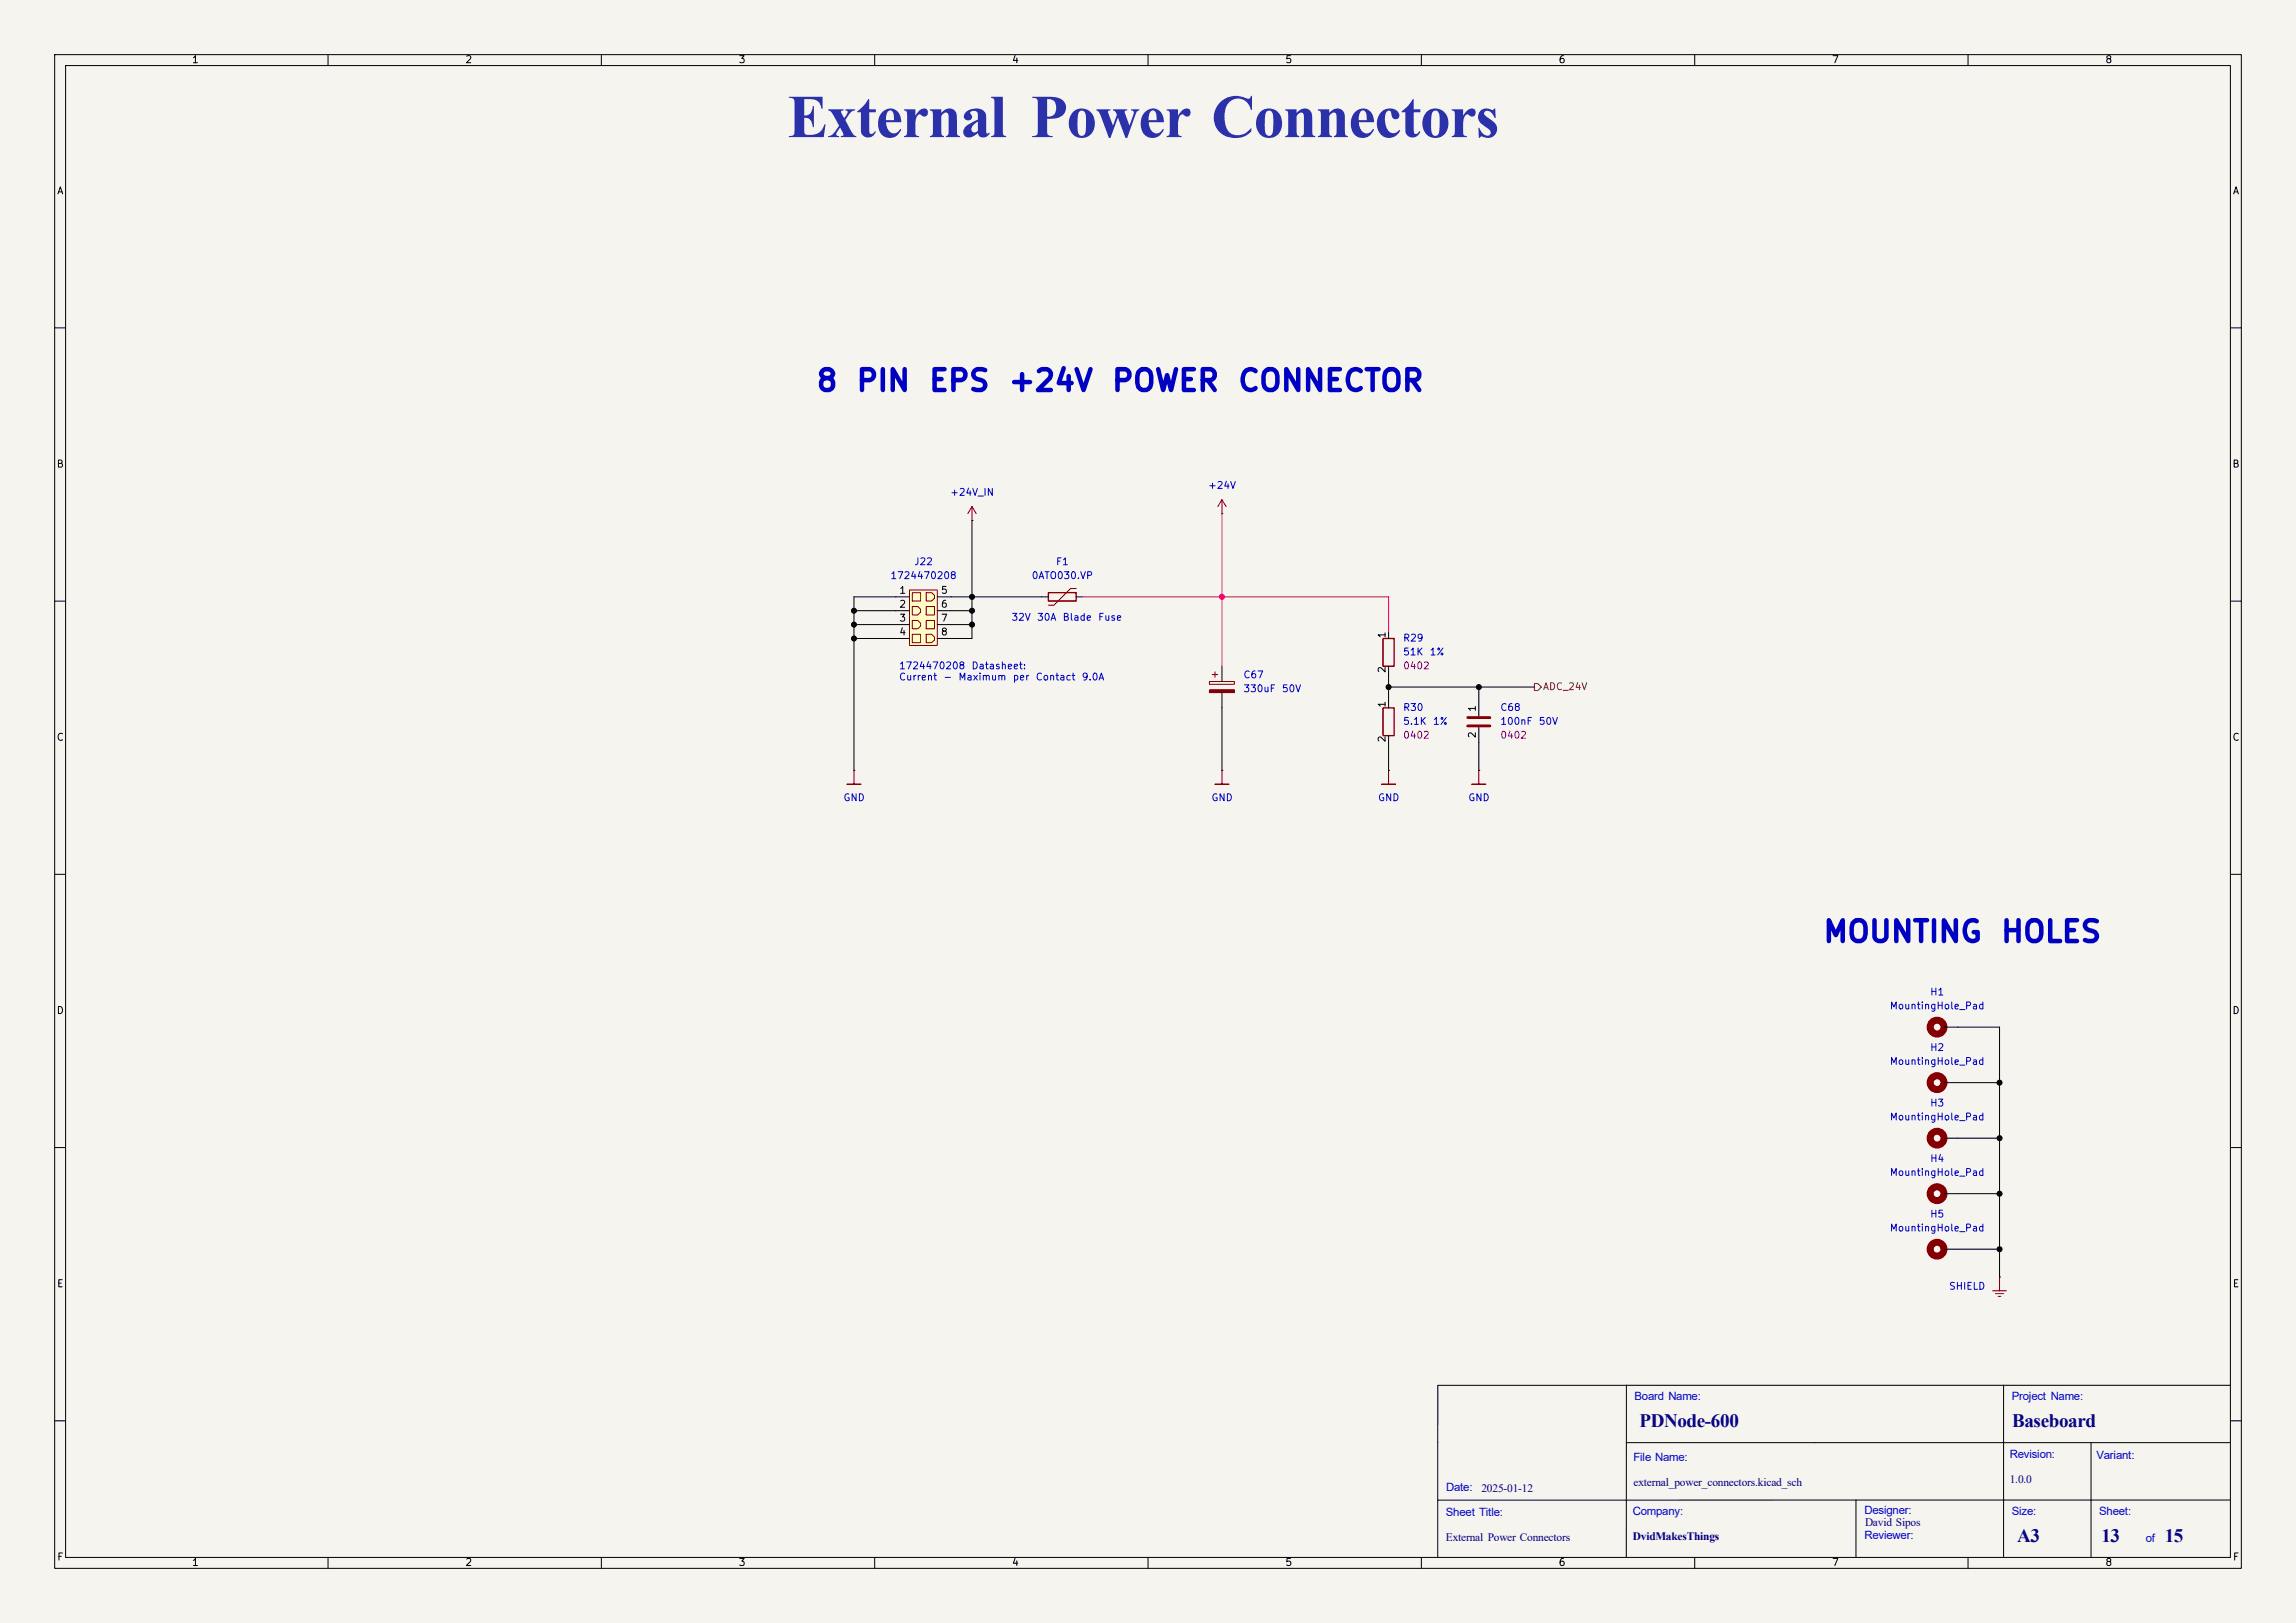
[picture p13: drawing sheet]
<svg xmlns="http://www.w3.org/2000/svg" width="420mm" height="297mm" viewBox="0 0 420 297" stroke-linecap="round" stroke-linejoin="round" font-family="sans-serif">
<defs><g id="words">
<text font-size="11.1" fill="#2b31a8" x="144.1" y="25.1">External Power Connectors</text>
<g font-size="3.8" fill="#0000c2">
<text x="149.1" y="72.5">8</text>
<text x="156.4" y="72.5">PIN</text>
<text x="169.7" y="72.5">EPS</text>
<text x="184.2" y="72.5">+24V</text>
<text x="203.1" y="72.5">POWER</text>
<text x="226.2" y="72.5">CONNECTOR</text>
<text x="333.2" y="173.4">MOUNTING</text>
<text x="365.8" y="173.4">HOLES</text>
</g>
<g font-size="3.5" fill="#00007f">
<text x="299.9" y="261.1">PDNode-600</text>
<text x="368.1" y="261.1">Baseboard</text>
<text x="369" y="282.1">A3</text>
<text x="384.4" y="282.1">13</text>
<text x="396" y="282.1">15</text>
</g>
<g font-size="2.1" fill="#00f">
<text x="299" y="256.2">Board Name:</text>
<text x="368" y="256.2">Project Name:</text>
<text x="298.8" y="267.4">File Name:</text>
<text x="367.6" y="266.9">Revision:</text>
<text x="383.5" y="267">Variant:</text>
<text x="264.5" y="272.9">Date:</text>
<text x="264.5" y="277.5">Sheet Title:</text>
<text x="298.7" y="277.3">Company:</text>
<text x="341.1" y="281.7">Reviewer:</text>
<text x="341.1" y="277">Designer:</text>
<text x="368" y="277.2">Size:</text>
<text x="384" y="277.2">Sheet:</text>
<text x="392.5" y="282.2">of</text>
</g>
<g font-size="2.1" fill="#00007f">
<text x="271" y="272.9">2025-01-12</text>
<text x="298.8" y="271.9">external_power_connectors.kicad_sch</text>
<text x="367.6" y="271.4">1.0.0</text>
<text x="264.5" y="282">External Power Connectors</text>
<text x="298.7" y="281.8">DvidMakesThings</text>
<text x="341.2" y="279.2">David Sipos</text>
</g>
<g font-size="1.3">
<text x="35" y="11.9">1</text>
<text x="85" y="11.9">2</text>
<text x="135" y="11.9">3</text>
<text x="185" y="11.9">4</text>
<text x="235" y="11.9">5</text>
<text x="285" y="11.9">6</text>
<text x="335" y="11.9">7</text>
<text x="385" y="11.9">8</text>
<text x="10.3" y="35.9">A</text>
<text x="408.3" y="35.9">A</text>
<text x="10.3" y="85.9">B</text>
<text x="408.2" y="85.9">B</text>
<text x="164.4" y="109">1</text>
<text x="164.4" y="111.5">2</text>
<text x="172" y="109">5</text>
<text x="172" y="111.5">6</text>
<text x="164.4" y="114">3</text>
<text x="164.4" y="116.6">4</text>
<text x="172" y="114">7</text>
<text x="172" y="116.6">8</text>
<text x="253.7" y="116.9" transform="rotate(-90 253.7 116.9)">1</text>
<text x="253.7" y="123.3" transform="rotate(-90 253.7 123.3)">2</text>
<text x="253.7" y="129.6" transform="rotate(-90 253.7 129.6)">1</text>
<text x="270.3" y="130.4" transform="rotate(-90 270.3 130.4)">1</text>
<text x="10.3" y="135.9">C</text>
<text x="253.7" y="136" transform="rotate(-90 253.7 136)">2</text>
<text x="270.3" y="135.2" transform="rotate(-90 270.3 135.2)">2</text>
<text x="408.2" y="135.9">C</text>
<text x="10.3" y="185.9">D</text>
<text x="408.2" y="185.9">D</text>
<text x="10.3" y="235.9">E</text>
<text x="408.3" y="235.9">E</text>
<text x="10.3" y="285.9">F</text>
<text x="35" y="286.9">1</text>
<text x="85" y="286.9">2</text>
<text x="135" y="286.9">3</text>
<text x="185" y="286.9">4</text>
<text x="235" y="286.9">5</text>
<text x="285" y="286.9">6</text>
<text x="335" y="286.9">7</text>
<text x="385" y="286.9">8</text>
<text x="408.3" y="285.9">F</text>
</g>
<g font-size="1.3" fill="#0000c2">
<text x="220.9" y="89.8">+24V</text>
<text x="173.7" y="91">+24V_IN</text>
<text x="162.8" y="106.3">1724470208</text>
<text x="167.1" y="103.7">J22</text>
<text x="188.6" y="106.3">0ATO030.VP</text>
<text x="193.1" y="103.7">F1</text>
<text x="184.9" y="113.9">32V</text>
<text x="189.6" y="113.9">30A</text>
<text x="194.3" y="113.9">Blade</text>
<text x="200.8" y="113.9">Fuse</text>
<text x="256.5" y="117.7">R29</text>
<text x="164.3" y="122.8">1724470208</text>
<text x="164.3" y="124.8">Current</text>
<text x="172.5" y="124.8">-</text>
<text x="175.2" y="124.8">Maximum</text>
<text x="177.6" y="122.8">Datasheet:</text>
<text x="185.1" y="124.8">per</text>
<text x="189.3" y="124.8">Contact</text>
<text x="197.8" y="124.8">9.0A</text>
<text x="227.3" y="124.4">C67</text>
<text x="256.5" y="120.2">51K</text>
<text x="261.4" y="120.2">1%</text>
<text x="227.3" y="127">330uF</text>
<text x="234.4" y="127">50V</text>
<text x="256.5" y="130.4">R30</text>
<text x="274.3" y="130.4">C68</text>
<text x="256.5" y="132.9">5.1K</text>
<text x="262" y="132.9">1%</text>
<text x="274.3" y="132.9">100nF</text>
<text x="281.4" y="132.9">50V</text>
<text x="154.2" y="146.9">GND</text>
<text x="221.5" y="146.9">GND</text>
<text x="252" y="146.9">GND</text>
<text x="268.5" y="146.9">GND</text>
<text x="345.6" y="185">MountingHole_Pad</text>
<text x="353" y="182.5">H1</text>
<text x="345.6" y="195.2">MountingHole_Pad</text>
<text x="353" y="192.6">H2</text>
<text x="353" y="202.8">H3</text>
<text x="345.6" y="205.3">MountingHole_Pad</text>
<text x="345.6" y="215.5">MountingHole_Pad</text>
<text x="353" y="213">H4</text>
<text x="345.6" y="225.7">MountingHole_Pad</text>
<text x="353" y="223.1">H5</text>
<text x="356.4" y="236.3">SHIELD</text>
</g>
<g font-size="1.3" fill="#840084">
<text x="256.5" y="122.8">0402</text>
<text x="256.5" y="135.5">0402</text>
<text x="274.3" y="135.5">0402</text>
</g>
<text font-size="1.3" fill="#725600" x="282.1" y="126.6">ADC_24V</text>
</g></defs>
<path d="M0 0h420v297h-420z" fill="#f5f4ef" stroke="#f5f4ef" stroke-width=".18"/>
<g fill="none" stroke="#000" stroke-width=".18">
<path d="M10 10h400v277h-400zM12 12h396v273h-396zM60 10v2M110 10v2M160 10v2M210 10v2M260 10v2M310 10v2M360 10v2M10 60h2M408 60h2M10 110h2"/>
<path d="M190.5 109.2h1.3M196.8 109.2h1.3M408 110h2M223.5 121.9v2.8M223.5 126.7v2.8M10 160h2M223.5 141h.1M408 160h2M10 210h2M408 210h2M263 253.5v31.5M297.5 253.5v10.5"/>
<path d="M366.5 253.5v31.5M408 253.5h-144.9M10 260h2M297.5 264h110.5M297.5 264v21M339.5 274.5v10.5M382.5 264v21M408 260h2M408 274.5h-144.9M60 285v2M110 285v2M160 285v2"/>
<path d="M210 285v2M260 285v2M310 285v2M360 285v2"/>
</g>
<path d="M196.8 107.7h-1l-3 3h-1M221.2 124.7h4.6v.5h-4.6zM221.7 123.4h1.1M222.2 122.9v1.1M223.5 141v2.5h-1.3h2.6h-1.3" fill="none" stroke="#840000" stroke-width=".18"/>
<path d="M221.2 126.2h4.6v.5h-4.6z" fill="#840000" stroke="#840000" stroke-width=".18"/>
<path d="M191.8 108.5h5v1.5h-5z" fill="none" stroke="#840000" stroke-width=".25"/>
<path d="M166.4 108h5v10.1h-5z" fill="#ffffc2"/>
<g fill="none" stroke="#840000" stroke-width=".18">
<path d="M177.8 92.7l.8 1.3M177.8 92.7l-.8 1.3M177.8 92.7v2.6M223.5 91.4l.8 1.3M223.5 91.4l-.7 1.3M223.5 91.4v2.6M166.4 108h5v10.1h-5zM166.9 108.5h1.5v1.5h-1.5zM166.9 111h1l.5 .5v.5l-.5 .5h-1zM166.9 113.5h1l.5 .5v.6l-.5 .5h-1zM166.9 116.1h1.5v1.5h-1.5zM169.4 108.5h1l.5 .5v.5l-.5 .5h-1z"/>
<path d="M169.4 111h1.5v1.5h-1.5zM169.4 113.5h1.5v1.6h-1.5zM169.4 116.1h1l.5 .5v.5l-.5 .5h-1zM156.2 141v2.5h-1.3h2.6h-1.3M254 141v2.5h-1.3h2.6h-1.3M270.5 141v2.5h-1.3h2.6h-1.3M364.5 236.2h2.5M365 236.7h1.5M365.5 237.2h.5M365.8 233.7v2.5"/>
</g>
<g fill="none" stroke="#000" stroke-width=".18">
<path d="M177.8 95.3h.1M177.8 95.3v21.5h-6.4M223.5 94h.1M156.2 111.8h10.2M156.2 114.3h10.2M156.2 116.8h10.2M166.4 109.2h-10.2v31.8M171.4 109.2h19.1M171.4 111.8h6.4M171.4 114.3h6.4M254 115.6v1.2M223.5 129.5v11.5"/>
<path d="M254 121.9v7.6M254 134.6v6.4M254 125.7h26.7M270.5 125.7v5.4M270.5 133.1v7.9M156.2 141h.1M254 141h.1M270.5 141h.1M355.6 198.1h10.2M355.6 188h10.2v45.7M355.6 218.4h10.2M355.6 208.3h10.2"/>
<path d="M355.6 228.6h10.2M365.8 233.7h.1"/>
</g>
<g fill="none" stroke="#840000" stroke-width="1.3">
<circle cx="354.3" cy="198.1" r="1.27"/>
<circle cx="354.3" cy="188" r="1.27"/>
<circle cx="354.3" cy="208.3" r="1.27"/>
<circle cx="354.3" cy="218.4" r="1.27"/>
<circle cx="354.3" cy="228.6" r="1.27"/>
</g>
<path d="M253 116.8h2v5.1h-2zM253 129.5h2v5.1h-2z" fill="none" stroke="#840000" stroke-width=".25"/>
<path d="M268.5 131.3h4M268.5 132.8h4" fill="none" stroke="#840000" stroke-width=".51"/>
<path d="M280.7 125.1h.6l.6 .6-.6 .7h-.6z" fill="none" stroke="#725600" stroke-width=".18"/>
<path d="M223.5 94v27.9M198.1 109.2h55.9v6.4" fill="none" stroke="#ff006f" stroke-width=".18"/>
<g fill="#000" stroke="#000" stroke-width=".18">
<circle cx="156.2" cy="114.3" r=".46"/>
<circle cx="156.2" cy="111.8" r=".46"/>
<circle cx="156.2" cy="116.8" r=".46"/>
<circle cx="177.8" cy="109.2" r=".46"/>
<circle cx="177.8" cy="114.3" r=".46"/>
<circle cx="177.8" cy="111.8" r=".46"/>
<circle cx="254" cy="125.7" r=".46"/>
<circle cx="270.5" cy="125.7" r=".46"/>
<circle cx="365.8" cy="198.1" r=".46"/>
<circle cx="365.8" cy="218.4" r=".46"/>
<circle cx="365.8" cy="208.3" r=".46"/>
<circle cx="365.8" cy="228.6" r=".46"/>
</g>
<circle cx="223.5" cy="109.2" r=".46" fill="#ff006f" stroke="#ff006f" stroke-width=".18"/>
<use href="#words"/>
</svg>
